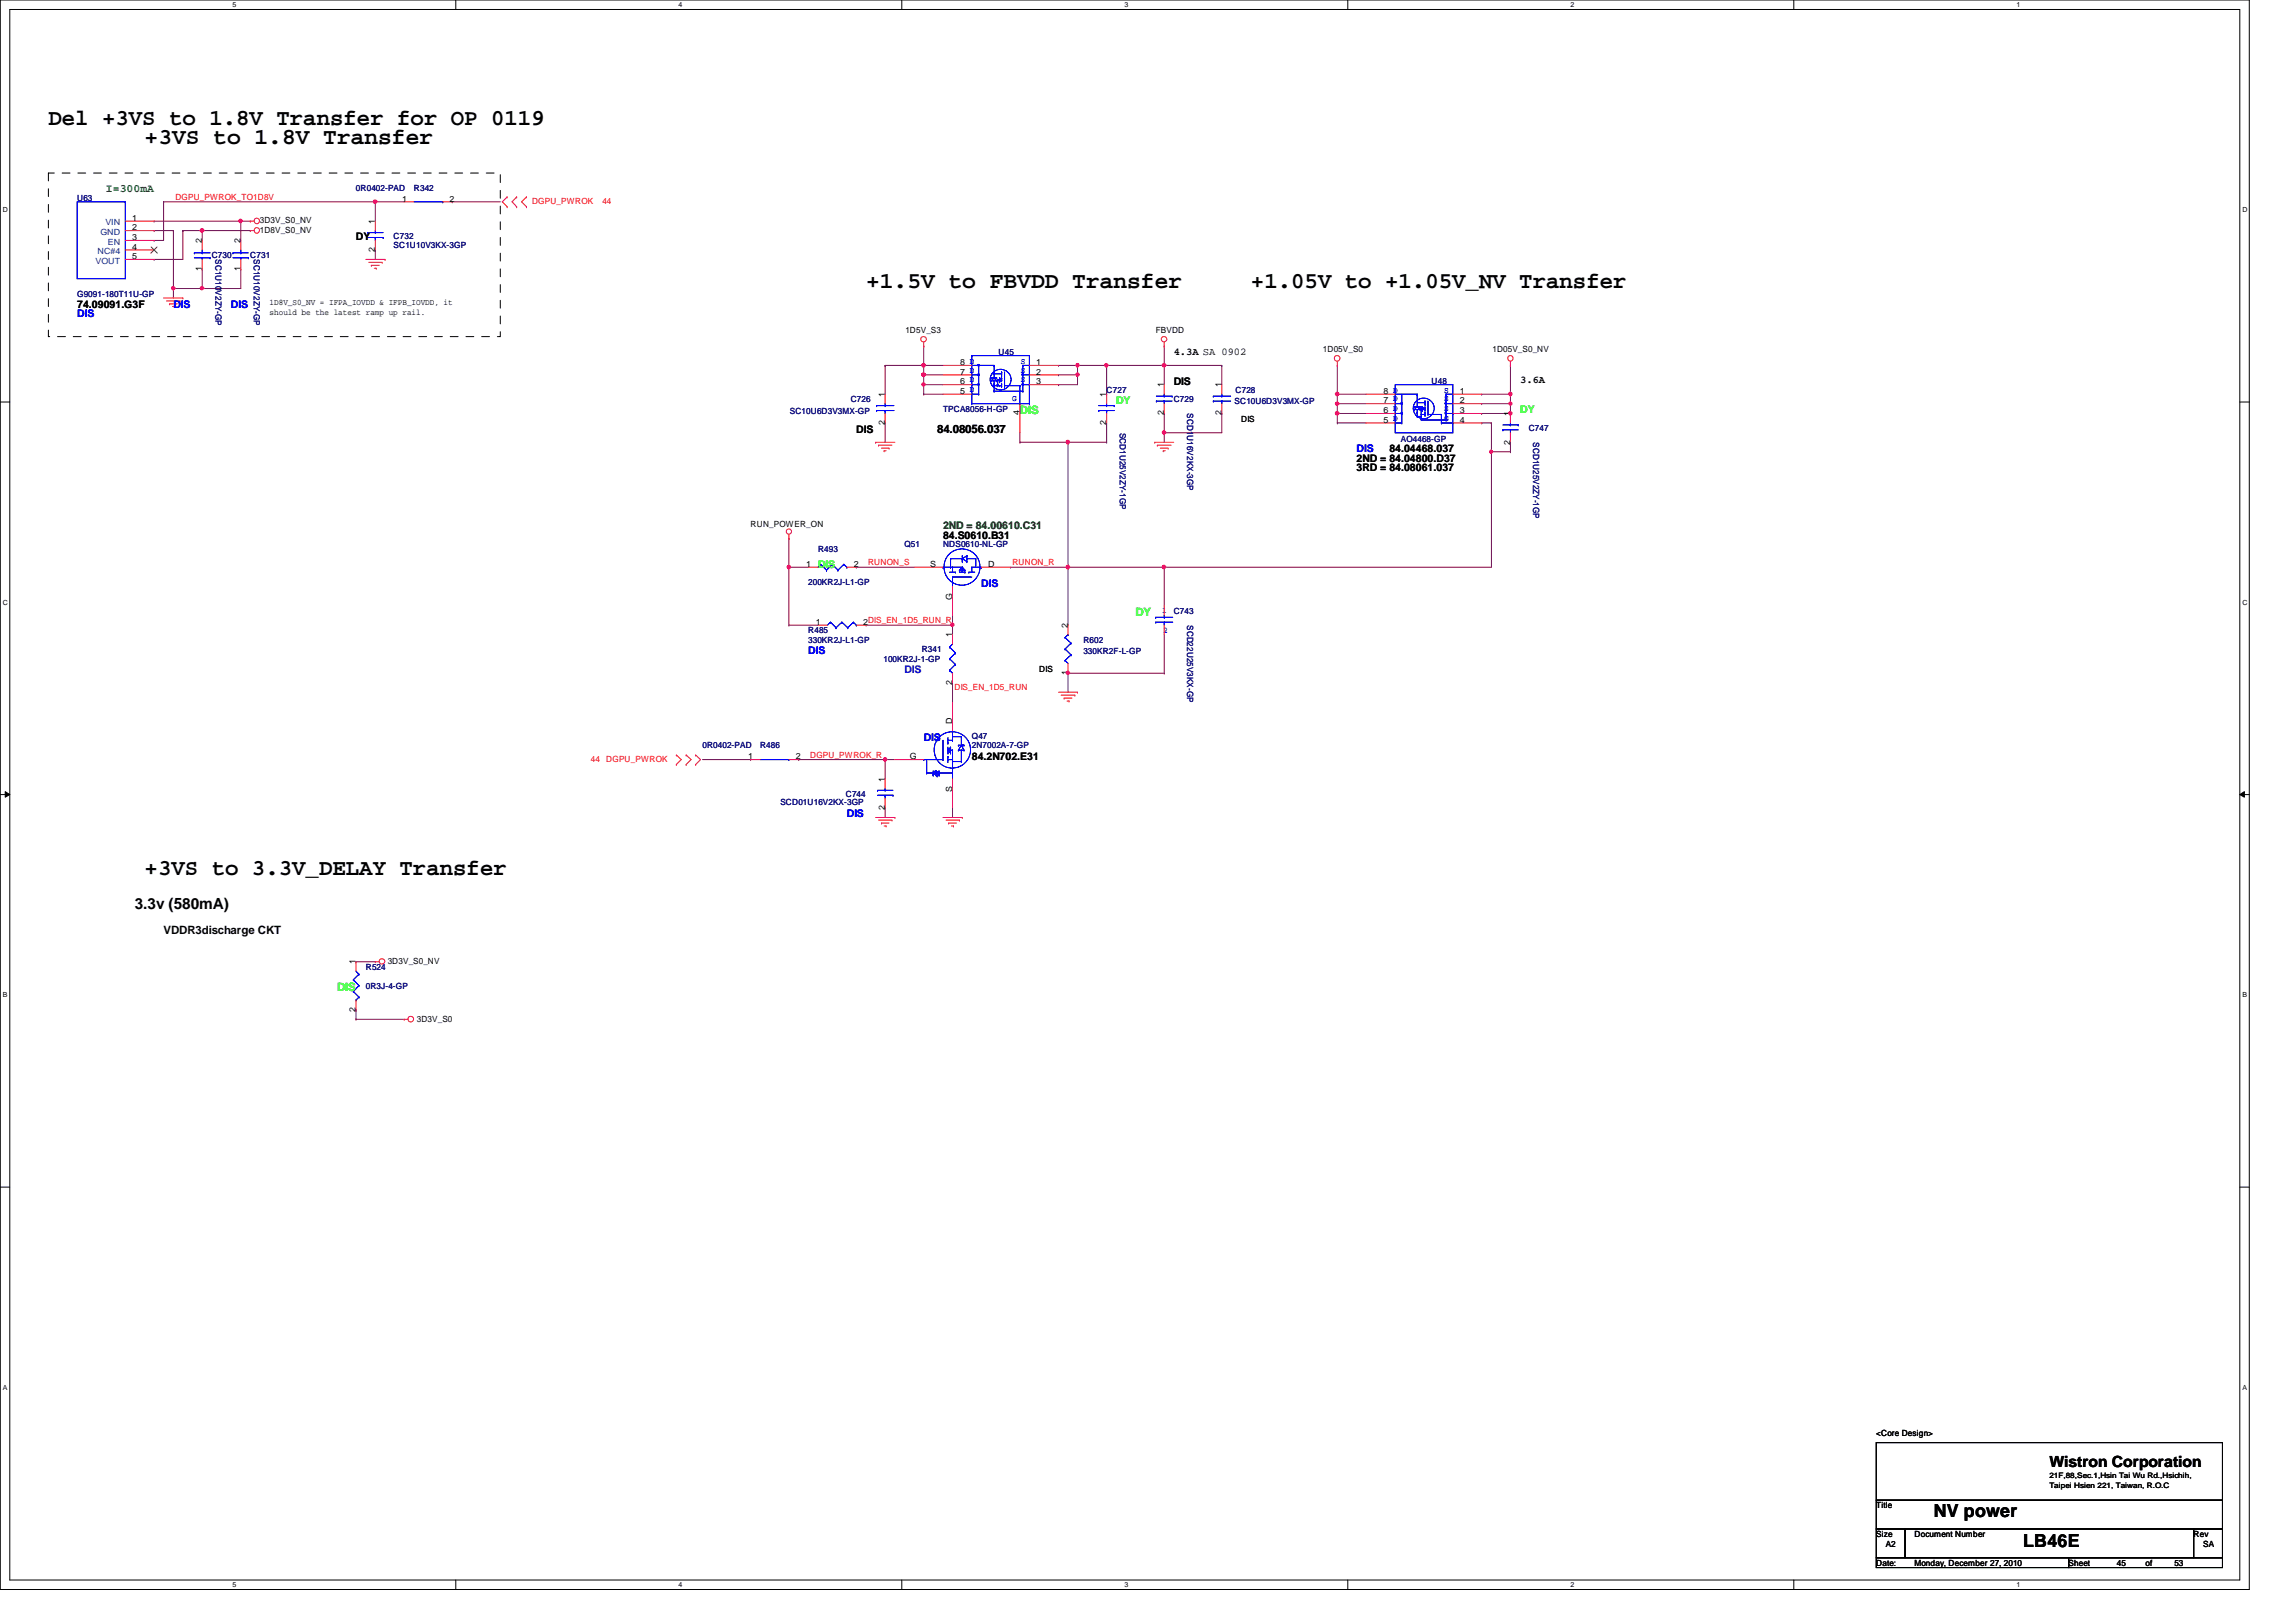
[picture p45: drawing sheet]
<svg xmlns="http://www.w3.org/2000/svg" width="297mm" height="210mm" viewBox="0 0 297 210" stroke-linecap="round" stroke-linejoin="round" font-family="sans-serif">
<defs><g id="words">
<g font-size="3">
<text x="6.3" y="16.1">Del +3VS to 1.8V Transfer for OP 0119</text>
<text x="18.7" y="18.6">+3VS to 1.8V Transfer</text>
<text x="112.1" y="37.3">+1.5V to FBVDD Transfer</text>
<text x="161.8" y="37.3">+1.05V to +1.05V_NV Transfer</text>
<text x="18.7" y="113.2">+3VS to 3.3V_DELAY Transfer</text>
</g>
<g font-size="2.3">
<text x="250.2" y="196.3">NV power</text>
<text x="261.7" y="200.2">LB46E</text>
</g>
<g font-size="2">
<text x="17.4" y="117.6">3.3v (580mA)</text>
<text x="265.1" y="189.8">Wistron Corporation</text>
</g>
<text font-size="1.5" fill="#008000" x="13.7" y="24.8">I=300mA</text>
<g font-size="1.5" fill="#0f0">
<text x="131.9" y="53.6">DIS</text>
<text x="146.9" y="79.8">DY</text>
<text x="43.6" y="128.3">DIS</text>
</g>
<g font-size="1.5">
<text x="121.2" y="56.1">84.08056.037</text>
<text x="21.2" y="120.8">VDDR3discharge CKT</text>
</g>
<g font-size="1.4">
<text x="46.1" y="31.1">DY</text>
<text x="10" y="39.8">74.09091.G3F</text>
<text x="151.8" y="45.9">4.3A SA 0902</text>
<text x="151.8" y="49.8">DIS</text>
<text x="196.7" y="49.6">3.6A</text>
<text x="110.8" y="56">DIS</text>
<text x="175.5" y="59.7">2ND = 84.04800.D37</text>
<text x="179.7" y="58.5">84.04468.037</text>
<text x="175.5" y="61">3RD = 84.08061.037</text>
<text x="122" y="69.7">84.S0610.B31</text>
<text x="125.7" y="98.3">84.2N702.E31</text>
</g>
<g font-size="1.4" fill="#00f">
<text x="10" y="41.1">DIS</text>
<text x="22.4" y="39.8">DIS</text>
<text x="29.9" y="39.8">DIS</text>
<text x="175.5" y="58.5">DIS</text>
<text x="127" y="75.9">DIS</text>
<text x="104.6" y="84.6">DIS</text>
<text x="119.5" y="95.8">DIS</text>
<text x="109.6" y="105.8">DIS</text>
</g>
<g font-size="1.4" fill="#0f0">
<text x="144.4" y="52.3">DY</text>
<text x="196.7" y="53.5">DY</text>
<text x="105.8" y="73.4">DIS</text>
</g>
<text font-size="1.4" fill="#008000" x="122" y="68.5">2ND = 84.00610.C31</text>
<text font-size="1.4" fill="#8000ff" x="117" y="87.1">DIS</text>
<g font-size="1.1" fill="#000080">
<text x="10" y="26">U63</text>
<text x="46.1" y="24.7">0R0402-PAD</text>
<text x="53.5" y="24.7">R342</text>
<text x="27.4" y="33.4">C730</text>
<text x="27.9" y="33.6" transform="rotate(90 27.9 33.6)">SC1U10V2ZY-GP</text>
<text x="32.4" y="33.4">C731</text>
<text x="32.8" y="33.6" transform="rotate(90 32.8 33.6)">SC1U10V2ZY-GP</text>
<text x="50.9" y="30.9">C732</text>
<text x="50.9" y="32">SC1U10V3KX-3GP</text>
<text x="10" y="38.4">G9091-180T11U-GP</text>
<text x="129.2" y="46">U45</text>
<text x="102.2" y="53.6">SC10U6D3V3MX-GP</text>
<text x="110.1" y="52.1">C726</text>
<text x="122" y="53.3">TPCA8056-H-GP</text>
<text x="143.2" y="50.8">C727</text>
<text x="151.8" y="52.1">C729</text>
<text x="153.6" y="53.5" transform="rotate(90 153.6 53.5)">SCD1U16V2KX-3GP</text>
<text x="159.7" y="52.3">SC10U6D3V3MX-GP</text>
<text x="159.8" y="50.8">C728</text>
<text x="185.2" y="49.7">U48</text>
<text x="144.9" y="56" transform="rotate(90 144.9 56)">SCD1U25V2ZY-1GP</text>
<text x="181.2" y="57.2">AO4468-GP</text>
<text x="197.8" y="55.8">C747</text>
<text x="198.4" y="57.2" transform="rotate(90 198.4 57.2)">SCD1U25V2ZY-1GP</text>
<text x="105.8" y="71.4">R493</text>
<text x="117" y="70.7">Q51</text>
<text x="122" y="70.7">NDS0610-NL-GP</text>
<text x="104.6" y="75.7">200KR2J-L1-GP</text>
<text x="104.6" y="82">R485</text>
<text x="104.6" y="83.2">330KR2J-L1-GP</text>
<text x="140.2" y="83.2">R602</text>
<text x="151.8" y="79.5">C743</text>
<text x="153.6" y="80.9" transform="rotate(90 153.6 80.9)">SCD22U25V3KX-GP</text>
<text x="114.3" y="85.7">100KR2J-1-GP</text>
<text x="119.2" y="84.4">R341</text>
<text x="140.2" y="84.7">330KR2F-L-GP</text>
<text x="125.7" y="95.6">Q47</text>
<text x="90.9" y="96.9">0R0402-PAD</text>
<text x="98.3" y="96.9">R486</text>
<text x="125.7" y="96.9">2N7002A-7-GP</text>
<text x="101" y="104.2">SCD01U16V2KX-3GP</text>
<text x="109.4" y="103.1">C744</text>
<text x="47.3" y="125.5">R524</text>
<text x="47.3" y="128">0R3J-4-GP</text>
</g>
<g font-size="1.1" fill="#004080">
<text x="13.6" y="29.2">VIN</text>
<text x="12.4" y="34.1">VOUT</text>
<text x="12.6" y="32.9">NC#4</text>
<text x="13" y="30.4">GND</text>
<text x="14" y="31.7">EN</text>
</g>
<g font-size="1.1">
<text x="17.1" y="28.6">1</text>
<text x="17.1" y="29.8">2</text>
<text x="33.6" y="28.9">3D3V_S0_NV</text>
<text x="48.5" y="29" transform="rotate(-90 48.5 29)">1</text>
<text x="52" y="26.1">1</text>
<text x="58.2" y="26.1">2</text>
<text x="17.1" y="31.1">3</text>
<text x="17.1" y="32.3">4</text>
<text x="17.1" y="33.5">5</text>
<text x="26.1" y="35.1" transform="rotate(-90 26.1 35.1)">1</text>
<text x="26.1" y="31.5" transform="rotate(-90 26.1 31.5)">2</text>
<text x="31.1" y="35.1" transform="rotate(-90 31.1 35.1)">1</text>
<text x="31.1" y="31.5" transform="rotate(-90 31.1 31.5)">2</text>
<text x="33.6" y="30.2">1D8V_S0_NV</text>
<text x="48.5" y="32.6" transform="rotate(-90 48.5 32.6)">2</text>
<text x="34.9" y="39.5">1D8V_S0_NV = IFPA_IOVDD &amp; IFPB_IOVDD, it</text>
<text x="34.9" y="40.7">should be the latest ramp up rail.</text>
<text x="117.1" y="43.1">1D5V_S3</text>
<text x="124.2" y="47.2">8 D</text>
<text x="134.1" y="47.2">1</text>
<text x="149.5" y="43.1">FBVDD</text>
<text x="171.2" y="45.6">1D05V_S0</text>
<text x="193.1" y="45.6">1D05V_S0_NV</text>
<text x="114.5" y="51.4" transform="rotate(-90 114.5 51.4)">1</text>
<text x="124.2" y="51">5 D</text>
<text x="124.2" y="49.7">6</text>
<text x="124.2" y="48.5">7 D</text>
<text x="131.9" y="53.8" transform="rotate(-90 131.9 53.8)">4</text>
<text x="134.1" y="48.5">2</text>
<text x="134.1" y="49.7">3</text>
<text x="143.1" y="51.4" transform="rotate(-90 143.1 51.4)">1</text>
<text x="150.6" y="53.8" transform="rotate(-90 150.6 53.8)">2</text>
<text x="150.6" y="50.1" transform="rotate(-90 150.6 50.1)">1</text>
<text x="158" y="53.8" transform="rotate(-90 158 53.8)">2</text>
<text x="158" y="50.1" transform="rotate(-90 158 50.1)">1</text>
<text x="179" y="53.5">6</text>
<text x="179" y="52.2">7 D</text>
<text x="179" y="51">8 D</text>
<text x="188.8" y="51">1</text>
<text x="188.8" y="52.2">2</text>
<text x="188.8" y="53.5">3</text>
<text x="195.4" y="53.8" transform="rotate(-90 195.4 53.8)">1</text>
<text x="114.5" y="55" transform="rotate(-90 114.5 55)">2</text>
<text x="143.1" y="55" transform="rotate(-90 143.1 55)">2</text>
<text x="160.6" y="54.6">DIS</text>
<text x="179" y="54.7">5 D</text>
<text x="188.8" y="54.7">4</text>
<text x="195.4" y="57.5" transform="rotate(-90 195.4 57.5)">2</text>
<text x="97.1" y="68.2">RUN_POWER_ON</text>
<text x="104.3" y="73.4">1</text>
<text x="110.4" y="73.4">2</text>
<text x="120.4" y="73.4">S</text>
<text x="123.2" y="77.7" transform="rotate(-90 123.2 77.7)">G</text>
<text x="127.8" y="73.4">D</text>
<text x="105.5" y="80.9">1</text>
<text x="111.7" y="80.9">2DIS_EN_1D5_RUN_R</text>
<text x="123.2" y="82.5" transform="rotate(-90 123.2 82.5)">1</text>
<text x="138.1" y="81.2" transform="rotate(-90 138.1 81.2)">2</text>
<text x="123.2" y="88.6" transform="rotate(-90 123.2 88.6)">2</text>
<text x="134.4" y="86.9">DIS</text>
<text x="138.1" y="87.4" transform="rotate(-90 138.1 87.4)">1</text>
<text x="123.2" y="93.7" transform="rotate(-90 123.2 93.7)">D</text>
<text x="96.8" y="98.3">1</text>
<text x="103" y="98.3">2</text>
<text x="114.5" y="101.1" transform="rotate(-90 114.5 101.1)">1</text>
<text x="117.7" y="98.3">G</text>
<text x="114.5" y="104.8" transform="rotate(-90 114.5 104.8)">2</text>
<text x="123.2" y="102.4" transform="rotate(-90 123.2 102.4)">S</text>
<text x="46" y="124.8" transform="rotate(-90 46 124.8)">1</text>
<text x="50.2" y="124.8">3D3V_S0_NV</text>
<text x="46" y="130.9" transform="rotate(-90 46 130.9)">2</text>
<text x="53.9" y="132.2">3D3V_S0</text>
<text x="242.7" y="185.9">&lt;Core Design&gt;</text>
<text x="242.7" y="195.2">Title</text>
<text x="242.7" y="198.9">Size</text>
<text x="242.7" y="202.6">Date:</text>
<text x="244" y="200.2">A2</text>
<text x="247.7" y="202.6">Monday, December 27, 2010</text>
<text x="247.7" y="198.9">Document Number</text>
<text x="267.6" y="202.6">Sheet</text>
<text x="273.9" y="202.6">45</text>
<text x="277.6" y="202.6">of</text>
<text x="281.3" y="202.6">53</text>
<text x="283.8" y="198.9">Rev</text>
<text x="285" y="200.2">SA</text>
</g>
<g font-size="1.1" fill="#f00">
<text x="22.7" y="25.9">DGPU_PWROK_TO1D8V</text>
<text x="68.8" y="26.4">DGPU_PWROK</text>
<text x="77.9" y="26.4">44</text>
<text x="112.3" y="73.2">RUNON_S</text>
<text x="131" y="73.2">RUNON_R</text>
<text x="123.5" y="89.3">DIS_EN_1D5_RUN</text>
<text x="76.5" y="98.6">44</text>
<text x="78.4" y="98.6">DGPU_PWROK</text>
<text x="104.8" y="98">DGPU_PWROK_R</text>
</g>
<g font-size="1.1" fill="#00f">
<text x="125.5" y="47.1">D</text>
<text x="132.1" y="47.1">S</text>
<text x="125.5" y="49.4">D</text>
<text x="125.5" y="50.7">D</text>
<text x="125.5" y="48.2">D</text>
<text x="130.9" y="51.9">G</text>
<text x="132.1" y="48.2">S</text>
<text x="132.1" y="49.4">S</text>
<text x="180.3" y="53.2">D</text>
<text x="180.3" y="51.9">D</text>
<text x="180.3" y="50.8">D</text>
<text x="186.9" y="50.8">S</text>
<text x="186.9" y="51.9">S</text>
<text x="186.9" y="53.2">S</text>
<text x="180.3" y="54.4">D</text>
<text x="186.9" y="54.4">G</text>
<text x="150.4" y="79.3">1</text>
<text x="150.5" y="82">2</text>
</g>
<g font-size="1">
<text x="265.1" y="191.3">21F,88,Sec.1,Hsin Tai Wu Rd.,Hsichih,</text>
<text x="265.1" y="192.5">Taipei Hsien 221, Taiwan, R.O.C</text>
</g>
<g font-size=".9">
<text x="30.1" y=".9">5</text>
<text x="87.8" y=".9">4</text>
<text x="145.5" y=".9">3</text>
<text x="203.2" y=".9">2</text>
<text x="260.9" y=".9">1</text>
<text x=".4" y="27.4">D</text>
<text x="290.1" y="27.4">D</text>
<text x=".4" y="78.2">C</text>
<text x="290.1" y="78.2">C</text>
<text x=".4" y="129">B</text>
<text x="290.1" y="129">B</text>
<text x=".4" y="179.8">A</text>
<text x="290.1" y="179.8">A</text>
<text x="30.1" y="205.4">5</text>
<text x="87.8" y="205.4">4</text>
<text x="145.5" y="205.4">3</text>
<text x="203.2" y="205.4">2</text>
<text x="260.9" y="205.4">1</text>
</g>
</g></defs>
<path d="M0 0h291v205.7h-291zM1.3 1.2h288.5v203.3h-288.5z" fill="none" stroke="#000" stroke-width=".13"/>
<g fill="#fff">
<path d="M30.1 .1h.5v1h-.5z"/>
<path d="M30.1 204.6h.5v1h-.5z"/>
</g>
<path d="M59 0v1.2M59 204.5v1.2" fill="none" stroke="#000" stroke-width=".13"/>
<g fill="#fff">
<path d="M87.8 .1h.5v1h-.5z"/>
<path d="M87.8 204.6h.5v1h-.5z"/>
</g>
<path d="M116.7 0v1.2M116.7 204.5v1.2" fill="none" stroke="#000" stroke-width=".13"/>
<g fill="#fff">
<path d="M145.5 .1h.5v1h-.5z"/>
<path d="M145.5 204.6h.5v1h-.5z"/>
</g>
<path d="M174.4 0v1.2M174.4 204.5v1.2" fill="none" stroke="#000" stroke-width=".13"/>
<g fill="#fff">
<path d="M203.2 .1h.5v1h-.5z"/>
<path d="M203.2 204.6h.5v1h-.5z"/>
</g>
<path d="M232.1 0v1.2M232.1 204.5v1.2" fill="none" stroke="#000" stroke-width=".13"/>
<g fill="#fff">
<path d="M260.9 .1h.5v1h-.5z"/>
<path d="M260.9 204.6h.5v1h-.5z"/>
<path d="M.4 26.6h.6v1h-.6z"/>
<path d="M290.1 26.6h.6v1h-.6z"/>
<path d="M.4 77.4h.6v1h-.6z"/>
<path d="M290.1 77.4h.6v1h-.6z"/>
</g>
<path d="M0 52h1.3M289.8 52h1.2" fill="none" stroke="#000" stroke-width=".13"/>
<g fill="#fff">
<path d="M.4 128.2h.6v1h-.6z"/>
<path d="M290.1 128.2h.6v1h-.6z"/>
</g>
<path d="M0 102.8h1.3M.7 102.4l.6 .4-.6 .4zM289.8 102.8l.6-.4v.8zM289.8 102.8h1.2" fill="none" stroke="#000" stroke-width=".13"/>
<path d="M.7 102.4l.6 .4-.6 .4zM289.8 102.8l.6-.4v.8z" fill="#000"/>
<g fill="#fff">
<path d="M.4 179h.5v1h-.5z"/>
<path d="M290.1 179h.6v1h-.6z"/>
</g>
<path d="M0 153.6h1.3M289.8 153.6h1.2" fill="none" stroke="#000" stroke-width=".13"/>
<path d="M138.2 57.2h.1M138.2 57.2v16.2M150.6 47.3h.1M150.6 47.3h7.5M158.1 47.3h.1M158.1 47.3v2.5" fill="none" stroke="#800040" stroke-width=".13"/>
<path d="M138 57h.3l.1 .2-.1 .2h-.2h-.1z" fill-rule="evenodd" fill="#f0f"/>
<path d="M138 57h.3l.1 .2-.1 .2h-.2h-.1z" fill="none" stroke="#f0f" stroke-width=".13"/>
<path d="M139.4 47.3h.1M139.4 47.3v1.2M143.2 47.3h.1M143.2 47.3h7.4" fill="none" stroke="#800040" stroke-width=".13"/>
<path d="M143 47.1h.3v.1v.2l-.2 .1-.1-.1z" fill-rule="evenodd" fill="#f0f"/>
<path d="M143 47.1h.3v.1v.2l-.2 .1-.1-.1z" fill="none" stroke="#f0f" stroke-width=".13"/>
<path d="M136.9 47.3h.1M136.9 49.8h.1M136.9 48.5h.1M136.9 47.3h2.5M136.9 48.5h2.5M139.4 48.5h.1M139.4 48.5v1.3h-2.5M150.6 44.8h.1M150.6 44.8v2.5" fill="none" stroke="#800040" stroke-width=".13"/>
<path d="M139.2 48.3h.3l.1 .2-.1 .1-.1 .1-.2-.1z" fill-rule="evenodd" fill="#f0f"/>
<path d="M139.2 48.3h.3l.1 .2-.1 .1-.1 .1-.2-.1z" fill="none" stroke="#f0f" stroke-width=".13"/>
<path d="M150.6 47.3h.1M150.6 47.3v2.5" fill="none" stroke="#800040" stroke-width=".13"/>
<path d="M150.4 47.1h.4v.1v.2l-.2 .1-.2-.1z" fill-rule="evenodd" fill="#f0f"/>
<path d="M150.4 47.1h.4v.1v.2l-.2 .1-.2-.1z" fill="none" stroke="#f0f" stroke-width=".13"/>
<path d="M150.6 56h.1M150.6 56v1.2" fill="none" stroke="#800040" stroke-width=".13"/>
<path d="M150.4 55.8h.4v.2v.1l-.2 .1-.2-.1z" fill-rule="evenodd" fill="#f0f"/>
<path d="M150.4 55.8h.4v.2v.1l-.2 .1-.2-.1z" fill="none" stroke="#f0f" stroke-width=".13"/>
<path d="M114.5 47.3h.1M119.5 44.8h.1M119.5 48.5h.1M119.5 44.8v2.5h-5M119.5 48.5v1.3" fill="none" stroke="#800040" stroke-width=".13"/>
<path d="M119.3 48.3h.3l.1 .2-.1 .1-.1 .1-.2-.1z" fill-rule="evenodd" fill="#f0f"/>
<path d="M119.3 48.3h.3l.1 .2-.1 .1-.1 .1-.2-.1z" fill="none" stroke="#f0f" stroke-width=".13"/>
<path d="M119.5 47.3h.1M119.5 47.3h2.5" fill="none" stroke="#800040" stroke-width=".13"/>
<path d="M119.3 47.1h.3l.1 .1-.1 .2-.1 .1-.2-.1z" fill-rule="evenodd" fill="#f0f"/>
<path d="M119.3 47.1h.3l.1 .1-.1 .2-.1 .1-.2-.1z" fill="none" stroke="#f0f" stroke-width=".13"/>
<path d="M119.5 47.3h.1M119.5 47.3v1.2" fill="none" stroke="#800040" stroke-width=".13"/>
<path d="M119.3 48.3h.3l.1 .2-.1 .1-.1 .1-.2-.1z" fill-rule="evenodd" fill="#f0f"/>
<path d="M119.3 48.3h.3l.1 .2-.1 .1-.1 .1-.2-.1z" fill="none" stroke="#f0f" stroke-width=".13"/>
<path d="M119.5 51h.1M119.5 48.5h.1M119.5 49.8h.1M119.5 51h2.5M119.5 48.5h2.5M119.5 49.8v1.2M119.5 49.8h2.5" fill="none" stroke="#800040" stroke-width=".13"/>
<path d="M119.3 49.6h.3l.1 .1-.1 .2-.1 .1-.2-.1z" fill-rule="evenodd" fill="#f0f"/>
<path d="M119.3 49.6h.3l.1 .1-.1 .2-.1 .1-.2-.1z" fill="none" stroke="#f0f" stroke-width=".13"/>
<path d="M114.5 47.3h.1M114.5 54.7h.1M114.5 47.3v3.7M114.5 54.7v2.5M139.4 47.3h.1M139.4 47.3h3.8v3.7M143.2 51h.1M150.6 56h.1M150.6 53.5h.1M150.6 53.5v2.5M158.1 53.5h.1M158.1 53.5v2.5h-7.5" fill="none" stroke="#800040" stroke-width=".13"/>
<path d="M139.2 47.1h.3l.1 .1-.1 .2-.1 .1-.2-.1z" fill-rule="evenodd" fill="#f0f"/>
<path d="M139.2 47.1h.3l.1 .1-.1 .2-.1 .1-.2-.1z" fill="none" stroke="#f0f" stroke-width=".13"/>
<path d="M21.2 26.1h.1M21.2 26.1h31.1M23.7 29.8h.1M23.7 29.8h2.5M48.6 26.1h.1M48.6 26.1v2.5M138.2 57.2h.1M138.2 57.2h5M143.2 57.2h.1M143.2 54.7v2.5M150.6 87.1h.1M150.6 82.1v5" fill="none" stroke="#800040" stroke-width=".13"/>
<path d="M48.4 25.9h.3l.1 .2-.1 .2h-.2h-.1z" fill-rule="evenodd" fill="#f0f"/>
<path d="M48.4 25.9h.3l.1 .2-.1 .2h-.2h-.1z" fill="none" stroke="#f0f" stroke-width=".13"/>
<path d="M26.2 29.8h.1M26.2 29.8h6.2" fill="none" stroke="#800040" stroke-width=".13"/>
<path d="M26 29.6h.3l.1 .2-.1 .2-.2 .1-.1-.1z" fill-rule="evenodd" fill="#f0f"/>
<path d="M26 29.6h.3l.1 .2-.1 .2-.2 .1-.1-.1z" fill="none" stroke="#f0f" stroke-width=".13"/>
<path d="M23.7 29.8h.1M23.7 29.8v3.8M26.2 37.3h.1M31.2 34.8h.1M31.2 34.8v2.5h-5" fill="none" stroke="#800040" stroke-width=".13"/>
<path d="M26 37.1h.3l.1 .2-.1 .1-.2 .1-.1-.1z" fill-rule="evenodd" fill="#f0f"/>
<path d="M26 37.1h.3l.1 .2-.1 .1-.2 .1-.1-.1z" fill="none" stroke="#f0f" stroke-width=".13"/>
<path d="M19.9 29.8h.1M19.9 29.8h2.5M22.4 37.3h.1M22.4 37.3v1.3M26.2 34.8h.1M26.2 34.8v2.5h-3.8M31.2 28.6h.1M31.2 28.6h1.2" fill="none" stroke="#800040" stroke-width=".13"/>
<path d="M22.2 37.1h.4v.2v.1l-.2 .1-.2-.1z" fill-rule="evenodd" fill="#f0f"/>
<path d="M22.2 37.1h.4v.2v.1l-.2 .1-.2-.1z" fill="none" stroke="#f0f" stroke-width=".13"/>
<path d="M22.4 29.8h.1M22.4 29.8v7.5M26.2 29.8h.1M26.2 29.8v1.3M31.2 28.6h.1M31.2 28.6v2.5" fill="none" stroke="#800040" stroke-width=".13"/>
<path d="M31 28.4h.2l.1 .2-.1 .1-.1 .1-.1-.1z" fill-rule="evenodd" fill="#f0f"/>
<path d="M31 28.4h.2l.1 .2-.1 .1-.1 .1-.1-.1z" fill="none" stroke="#f0f" stroke-width=".13"/>
<g fill="none" stroke="#800040" stroke-width=".13">
<path d="M19.9 31.1h.1M19.9 28.6h.1M19.9 33.6h.1M19.9 28.6h11.3M19.9 33.6h3.8M21.2 26.1h.1M21.2 26.1v5h-1.3M48.6 32.3h.1M48.6 32.3v1.3M58.5 26.1h.1M58.5 26.1h6.2M138.2 87.1h.1"/>
<path d="M138.2 87.1h12.4"/>
</g>
<path d="M138 86.9h.3l.1 .2-.1 .1-.2 .1-.1-.1z" fill-rule="evenodd" fill="#f0f"/>
<path d="M138 86.9h.3l.1 .2-.1 .1-.2 .1-.1-.1z" fill="none" stroke="#f0f" stroke-width=".13"/>
<path d="M102.1 73.4h.1M102.1 73.4v7.5M123.2 79.6h.1M123.2 79.6v2.5M102.1 80.9h.1M102.1 80.9h3.7M123.2 80.9h.1" fill="none" stroke="#800040" stroke-width=".13"/>
<path d="M101.9 73.2h.3l.1 .2-.1 .1-.1 .1-.2-.1z" fill-rule="evenodd" fill="#f0f"/>
<path d="M101.9 73.2h.3l.1 .2-.1 .1-.1 .1-.2-.1z" fill="none" stroke="#f0f" stroke-width=".13"/>
<path d="M112.1 80.9h.1M112.1 80.9h11.1" fill="none" stroke="#800040" stroke-width=".13"/>
<path d="M123 80.7h.4v.2v.1l-.2 .1-.2-.1z" fill-rule="evenodd" fill="#f0f"/>
<path d="M123 80.7h.4v.2v.1l-.2 .1-.2-.1z" fill="none" stroke="#f0f" stroke-width=".13"/>
<path d="M102.1 73.4h.1M102.1 69.7h.1M102.1 73.4h2.5M102.1 69.7v3.7" fill="none" stroke="#800040" stroke-width=".13"/>
<path d="M101.9 73.2h.3l.1 .2-.1 .1-.1 .1-.2-.1z" fill-rule="evenodd" fill="#f0f"/>
<path d="M101.9 73.2h.3l.1 .2-.1 .1-.1 .1-.2-.1z" fill="none" stroke="#f0f" stroke-width=".13"/>
<path d="M110.8 73.4h.1M110.8 73.4h7.5M90.9 98.3h6.2M97.1 98.3h.1M114.5 98.3h.1M114.5 98.3h1.3" fill="none" stroke="#800040" stroke-width=".13"/>
<path d="M114.4 98.1h.2l.1 .2-.1 .1-.1 .1-.1-.1z" fill-rule="evenodd" fill="#f0f"/>
<path d="M114.4 98.1h.2l.1 .2-.1 .1-.1 .1-.1-.1z" fill="none" stroke="#f0f" stroke-width=".13"/>
<g fill="none" stroke="#800040" stroke-width=".13">
<path d="M173 52.2h.1M173 52.2v1.3M130.7 73.4h.1M130.7 73.4h7.5M138.2 73.4h.1M138.2 73.4v7.5M103.3 98.3h.1M103.3 98.3h11.2M114.5 98.3h.1M114.5 98.3v2.5M138.2 87.1h.1M138.2 87.1v2.5"/>
<path d="M114.5 104.5h.1M114.5 104.5v1.3M123.2 104.5h.1M123.2 104.5v1.3M46.1 131.9h.1M46.1 124.5h.1M46.1 131.9h6.2M46.1 124.5h2.5"/>
</g>
<path d="M172.8 52.1h.3l.1 .1-.1 .2-.1 .1-.2-.1z" fill-rule="evenodd" fill="#f0f"/>
<path d="M172.8 52.1h.3l.1 .1-.1 .2-.1 .1-.2-.1z" fill="none" stroke="#f0f" stroke-width=".13"/>
<path d="M191.7 54.7h.1M191.7 54.7h1.3M193 58.5h.1M193 58.5v14.9" fill="none" stroke="#800040" stroke-width=".13"/>
<path d="M192.8 58.3h.2l.1 .2-.1 .1-.1 .1-.1-.1z" fill-rule="evenodd" fill="#f0f"/>
<path d="M192.8 58.3h.2l.1 .2-.1 .1-.1 .1-.1-.1z" fill="none" stroke="#f0f" stroke-width=".13"/>
<path d="M173 53.5h.1M173 53.5h3.7" fill="none" stroke="#800040" stroke-width=".13"/>
<path d="M172.8 53.3h.3l.1 .2-.1 .1-.1 .1-.2-.1z" fill-rule="evenodd" fill="#f0f"/>
<path d="M172.8 53.3h.3l.1 .2-.1 .1-.1 .1-.2-.1z" fill="none" stroke="#f0f" stroke-width=".13"/>
<path d="M173 47.3h.1M173 54.7h.1M173 51h.1M173 47.3v4.9M173 54.7h3.7M173 51h3.7M193 58.5h.1M193 54.7h.1M193 58.5h2.4M193 54.7v3.8M195.4 58.5h.1M195.4 57.2v1.3" fill="none" stroke="#800040" stroke-width=".13"/>
<path d="M172.8 50.8h.3l.1 .2-.1 .1-.1 .1-.2-.1z" fill-rule="evenodd" fill="#f0f"/>
<path d="M172.8 50.8h.3l.1 .2-.1 .1-.1 .1-.2-.1z" fill="none" stroke="#f0f" stroke-width=".13"/>
<path d="M195.4 51h.1M195.4 51v1.2" fill="none" stroke="#800040" stroke-width=".13"/>
<path d="M195.3 50.8h.2l.1 .2-.1 .1-.1 .1-.1-.1z" fill-rule="evenodd" fill="#f0f"/>
<path d="M195.3 50.8h.2l.1 .2-.1 .1-.1 .1-.1-.1z" fill="none" stroke="#f0f" stroke-width=".13"/>
<path d="M150.6 73.4h.1M150.6 73.4h42.4" fill="none" stroke="#800040" stroke-width=".13"/>
<path d="M150.4 73.2h.4v.2v.1l-.2 .1-.2-.1z" fill-rule="evenodd" fill="#f0f"/>
<path d="M150.4 73.2h.4v.2v.1l-.2 .1-.2-.1z" fill="none" stroke="#f0f" stroke-width=".13"/>
<path d="M173 52.2h.1M173 53.5h.1M173 52.2h3.7M173 53.5v1.2M191.7 51h.1M191.7 52.2h.1M191.7 52.2h3.7M195.4 47.3h.1M195.4 47.3v3.7h-3.7" fill="none" stroke="#800040" stroke-width=".13"/>
<path d="M195.3 52.1h.2l.1 .1-.1 .2-.1 .1-.1-.1z" fill-rule="evenodd" fill="#f0f"/>
<path d="M195.3 52.1h.2l.1 .1-.1 .2-.1 .1-.1-.1z" fill="none" stroke="#f0f" stroke-width=".13"/>
<path d="M191.7 53.5h.1M195.4 52.2h.1M195.4 52.2v1.3h-3.7" fill="none" stroke="#800040" stroke-width=".13"/>
<path d="M195.3 53.3h.2l.1 .2-.1 .1-.1 .1-.1-.1z" fill-rule="evenodd" fill="#f0f"/>
<path d="M195.3 53.3h.2l.1 .2-.1 .1-.1 .1-.1-.1z" fill="none" stroke="#f0f" stroke-width=".13"/>
<path d="M138.2 73.4h.1M138.2 73.4h12.4M150.6 73.4h.1M150.6 73.4v5" fill="none" stroke="#800040" stroke-width=".13"/>
<path d="M138 73.2h.3l.1 .2-.1 .1-.2 .1-.1-.1z" fill-rule="evenodd" fill="#f0f"/>
<path d="M138 73.2h.3l.1 .2-.1 .1-.2 .1-.1-.1z" fill="none" stroke="#f0f" stroke-width=".13"/>
<path d="M131.9 57.2h.1M131.9 56v1.2M131.9 57.2h6.3M138.2 57.2h.1M123.2 90.8h.1M123.2 88.3v2.5M46.1 130.7h.1M46.1 130.7v1.2" fill="none" stroke="#800040" stroke-width=".13"/>
<g fill="none" stroke="#f00" stroke-width=".13">
<path d="M16.2 29.8h3.7M16.2 28.6h3.7M16.2 33.6h3.7M16.2 31.1h3.7M16.2 32.3h3.7M21.2 38.6h2.5M21.5 38.9h1.8M21.9 39.3h.1M21.9 39.3h1M22.3 39.7h.3M22.6 39.7h.1M23.3 38.9h.1"/>
<path d="M23.7 38.6h.1M32.4 29.8h.1M32.4 28.6h.1M32.4 29.8h.5M32.4 28.6h.5M47.3 33.6h2.5M47.7 34h1.7M48 34.3h.1M48 34.3h1.1M48.4 34.7h.3M48.6 28.6v1.2M48.6 31.1v1.2"/>
<path d="M48.7 34.7h.1M49.4 34h.1M49.8 33.6h.1M65.6 25.5h.1M65.6 26.8h.1M65.6 25.5l-.6 .6 .6 .7M66.8 26.8h.1M66.8 25.5h.1M66.8 25.5l-.6 .6 .6 .7M68.1 25.5h.1M68.1 26.8h.1M68.1 25.5l-.6 .6 .6 .7"/>
<path d="M113.3 57.2h.1M113.3 57.2h2.5M113.7 57.6h.1M113.7 57.6h1.7M114 58h1M114.4 58.3h.1M114.4 58.3h.2M115 58h.1M119.5 44.8h.1M119.5 44.3v.5M143.2 51v1.2M143.2 53.5v1.2"/>
<path d="M149.4 57.2h.1M149.4 57.2h2.4M149.7 57.6h.1M149.7 57.6h1.8M150.1 58h1M150.5 58.3h.1M150.5 58.3h.2M150.6 44.8h.1M150.6 44.3v.5M151.1 58h.1M173 47.3h.1M173 46.8v.5"/>
<path d="M195.4 47.3h.1M195.4 46.8v.5M102.1 69.7h.1M102.1 69.2v.5M87.5 97.7h.1M87.5 98.9h.1M87.5 97.7l.6 .6-.6 .6M88.8 98.9h.1M88.8 97.7h.1M88.8 97.7l.6 .6-.6 .6M90 97.7h.1M90 98.9h.1"/>
<path d="M90 97.7l.6 .6-.6 .6M123.2 82.1v1.3M123.2 87.1v1.2M136.9 89.6h2.5M137.3 90h1.8M137.7 90.3h.1M137.7 90.3h1M138 90.7h.3M138.3 90.7h.1M139.1 90h.1M139.4 89.6h.1M113.3 105.8h2.5"/>
<path d="M113.7 106.1h1.7M114 106.5h.1M114 106.5h1M114.4 106.9h.2M114.5 100.8v1.2M114.5 103.3v1.2M114.6 106.9h.1M115.4 106.1h.1M115.8 105.8h.1M122 105.8h2.5M122.4 106.1h1.7M122.7 106.5h.1"/>
<path d="M122.7 106.5h1M123.1 106.9h.3M123.4 106.9h.1M124.1 106.1h.1M124.5 105.8h.1M48.6 124.5h.1M48.6 124.5h.5M52.3 131.9h.1M52.3 131.9h.5"/>
<circle cx="33.2" cy="29.8" r=".35"/>
<circle cx="33.2" cy="28.6" r=".35"/>
<circle cx="119.5" cy="43.9" r=".36"/>
<circle cx="150.6" cy="43.9" r=".36"/>
<circle cx="173" cy="46.4" r=".37"/>
<circle cx="195.4" cy="46.4" r=".35"/>
<circle cx="102.1" cy="68.8" r=".34"/>
<circle cx="49.4" cy="124.4" r=".36"/>
<circle cx="53.1" cy="131.9" r=".37"/>
</g>
<path d="M242.7 186.7h44.8v7.4h-44.8zM242.7 194.1h44.8v3.8h-44.8zM242.7 197.9h3.8v3.7h-3.8zM246.5 197.9h37.3v3.7h-37.3zM283.8 197.9h3.7v3.7h-3.7zM242.7 201.6h24.9v1.3h-24.9zM267.6 201.6h19.9v1.3h-19.9z" fill="none" stroke="#000" stroke-width=".13"/>
<path d="M6.3 22.4h58.4v21.2h-58.4z" fill="none" stroke="#000" stroke-width=".13" stroke-dasharray="1 1 1 1 1 1 1 1"/>
<g fill="none" stroke="#00f" stroke-width=".13">
<path d="M10 26.1h6.2v10h-6.2zM47.6 30.1h.1M47.6 30.1h2M47.6 30.7h2M48.6 30.1h.1M48.6 30.7h.1M48.6 29.8v.3M48.6 30.7v.4M49.6 30.7h.1M125.7 51h.1M125.7 47.3h2.9M125.7 51h.9"/>
<path d="M126.6 51h.1M126.6 47.3v3.7M128.2 48.9h.1M128.2 49.3h.1M128.2 48.9h.7M128.2 49.3h.7M128.6 48.9h.1M128.6 49.7h.1M128.6 49.9h.1M128.6 50.6h.1M128.6 47.3h.1M128.6 48.9l.3 .4"/>
<path d="M128.6 48.9l-.4 .4M128.6 47.3v1.6M128.6 49.3v1.3M128.6 49.9h1M128.6 50.6h3.7M128.6 48.4h1M128.9 48.9h.1M128.9 49.3h.1M129.1 49.1h.1M129.1 49.9h.1M129.1 49.1h.2M129.1 49.1v.8"/>
<path d="M129.2 49.1h.1M129.3 49.9h.1M129.3 48.9h.1M129.3 49.3h.1M129.3 49.4h.1M129.3 48.9l.3 .2M129.3 48.9v.5M129.6 49.9h.1M129.6 49.7h.1M129.6 48.9h.1M129.6 49.1h.1M129.6 48.4h.1"/>
<path d="M129.6 48.1h.1M129.6 48.6h.1M129.6 48.1v.5M129.6 48.9v.5M129.6 49.7v.4M129.6 49.1l-.3 .3M130 50.1h.1M130 49.9h1.9M130 48.1v2M131.9 49.9h.1M131.9 52.2h.1M131.9 49.9v2.3"/>
<path d="M132.3 50.6h.1M132.3 47.3h.1M132.3 48.5h.1M132.3 47.3v3.3M132.3 47.3h.9M132.3 49.8h.9M132.3 48.5h.9M133.2 47.3h.1M133.2 49.8h.1M142.2 53.1h.1M142.2 52.5h1.9M142.2 53.1h1.9"/>
<path d="M143.2 52.5h.1M143.2 53.1h.1M143.2 52.2v.3M143.2 53.1v.4M144.1 52.5h.1M122.8 83.7h.1M122.8 85.3h.1M122.8 86.7h.1M122.8 83.7l.8 .8M122.8 85.3l.8 .7M122.8 86.7l.4 .4M123.2 87.1h.1"/>
<path d="M123.2 83.4l-.4 .3M123.6 84.5h.1M123.6 86h.1M123.6 84.5l-.8 .8M123.6 86l-.8 .7M113.5 102.3h.1M113.5 102.3h2M113.5 102.9h2M114.5 102.3h.1M114.5 102.9h.1M114.5 102v.3M114.5 102.9v.4"/>
<path d="M115.5 102.9h.1"/>
<circle cx="129.5" cy="49.1" r="1.34"/>
</g>
<path d="M19.6 32l.8 .8M20.3 32l-.8 .8" fill="none" stroke="#804000" stroke-width=".13"/>
<path d="M132.2 48.4h.2v.2h-.2z" fill-rule="evenodd" fill="#00f"/>
<path d="M132.2 48.4h.2v.2h-.2z" fill="none" stroke="#00f" stroke-width=".13"/>
<path d="M132.2 49.7h.2v.1h-.2z" fill-rule="evenodd" fill="#00f"/>
<path d="M132.2 49.7h.2v.1h-.2z" fill="none" stroke="#00f" stroke-width=".13"/>
<path d="M126.5 49.7h.2v.1h-.2z" fill-rule="evenodd" fill="#00f"/>
<path d="M126.5 49.7h.2v.1h-.2z" fill="none" stroke="#00f" stroke-width=".13"/>
<path d="M126.5 48.4h.2v.2h-.2z" fill-rule="evenodd" fill="#00f"/>
<path d="M125.7 48.5h.1M125.7 46h.1M125.7 52.2h.1M125.7 48.5h.9M125.7 46h7.5M125.7 46v6.2M125.7 52.2h7.5M126.5 48.4h.2v.2h-.2zM133.2 52.2h.1M133.2 46h.1M133.2 46v6.2" fill="none" stroke="#00f" stroke-width=".13"/>
<path d="M129 49.8l.2 .1-.2 .1z" fill-rule="evenodd" fill="#00f"/>
<path d="M129 49.8l.2 .1-.2 .1z" fill="none" stroke="#00f" stroke-width=".13"/>
<path d="M128.5 49.8l.2 .1-.1 .1z" fill-rule="evenodd" fill="#00f"/>
<path d="M128.5 49.8l.2 .1-.1 .1z" fill="none" stroke="#00f" stroke-width=".13"/>
<path d="M128.5 48.3h.1v.1h-.1z" fill-rule="evenodd" fill="#00f"/>
<path d="M128.5 48.3h.1v.1h-.1z" fill="none" stroke="#00f" stroke-width=".13"/>
<path d="M126.5 47.2h.2v.1h-.2z" fill-rule="evenodd" fill="#00f"/>
<g fill="none" stroke="#00f" stroke-width=".13">
<path d="M125.7 49.8h.1M125.7 51h.1M125.7 49.8h.9M125.7 47.3h2.9M125.7 51h.9M126.5 47.2h.2v.1h-.2zM126.6 51h.1M126.6 47.3v3.7M128.2 48.9h.1M128.2 49.3h.1M128.2 48.9h.7M128.2 49.3h.7"/>
<path d="M128.6 48.9h.1M128.6 49.7h.1M128.6 49.9h.1M128.6 50.6h.1M128.6 47.3h.1M128.6 48.9l.3 .4M128.6 48.9l-.4 .4M128.6 47.3v1.6M128.6 49.3v1.3M128.6 49.9h1M128.6 50.6h3.7M128.6 48.4h1"/>
<path d="M128.9 48.9h.1M128.9 49.3h.1M129.1 49.1h.1M129.1 49.9h.1M129.1 49.1h.2M129.1 49.1v.8M129.2 49.1h.1M129.3 49.9h.1M129.3 48.9h.1M129.3 49.3h.1M129.3 49.4h.1M129.3 48.9l.3 .2"/>
<path d="M129.3 48.9v.5M129.6 49.9h.1M129.6 49.7h.1M129.6 48.9h.1M129.6 49.1h.1M129.6 48.4h.1M129.6 48.1h.1M129.6 48.6h.1M129.6 48.1v.5M129.6 48.9v.5M129.6 49.7v.4M129.6 49.1l-.3 .3"/>
<path d="M130 50.1h.1M130 49.9h1.9M130 48.1v2M131.9 49.9h.1M131.9 52.2h.1M131.9 49.9v2.3M132.3 50.6h.1M132.3 47.3h.1M132.3 48.5h.1M132.3 49.8h.9M132.3 47.3v3.3M132.3 47.3h.9"/>
<path d="M132.3 48.5h.9M133.2 47.3h.1M133.2 49.8h.1"/>
<circle cx="129.5" cy="49.1" r="1.34"/>
</g>
<path d="M132.2 48.4h.2v.2h-.2z" fill-rule="evenodd" fill="#00f"/>
<path d="M132.2 48.4h.2v.2h-.2z" fill="none" stroke="#00f" stroke-width=".13"/>
<path d="M132.2 49.7h.2v.1h-.2z" fill-rule="evenodd" fill="#00f"/>
<path d="M132.2 49.7h.2v.1h-.2z" fill="none" stroke="#00f" stroke-width=".13"/>
<path d="M126.5 49.7h.2v.1h-.2z" fill-rule="evenodd" fill="#00f"/>
<path d="M126.5 49.7h.2v.1h-.2z" fill="none" stroke="#00f" stroke-width=".13"/>
<path d="M126.5 48.4h.2v.2h-.2z" fill-rule="evenodd" fill="#00f"/>
<path d="M125.7 48.5h.1M125.7 46h.1M125.7 52.2h.1M125.7 48.5h.9M125.7 46h7.5M125.7 46v6.2M125.7 52.2h7.5M126.5 48.4h.2v.2h-.2zM133.2 52.2h.1M133.2 46h.1M133.2 46v6.2" fill="none" stroke="#00f" stroke-width=".13"/>
<path d="M129 49.8l.2 .1-.2 .1z" fill-rule="evenodd" fill="#00f"/>
<path d="M129 49.8l.2 .1-.2 .1z" fill="none" stroke="#00f" stroke-width=".13"/>
<path d="M128.5 49.8l.2 .1-.1 .1z" fill-rule="evenodd" fill="#00f"/>
<path d="M128.5 49.8l.2 .1-.1 .1z" fill="none" stroke="#00f" stroke-width=".13"/>
<path d="M128.5 48.3h.1v.1h-.1z" fill-rule="evenodd" fill="#00f"/>
<path d="M128.5 48.3h.1v.1h-.1z" fill="none" stroke="#00f" stroke-width=".13"/>
<path d="M126.5 47.2h.2v.1h-.2z" fill-rule="evenodd" fill="#00f"/>
<g fill="none" stroke="#00f" stroke-width=".13">
<path d="M25.1 32.7h.1M25.1 33.4h2.1M25.1 32.7h2.1M26.2 33.4h.1M26.2 32.7h.1M26.2 32.3v.4M26.2 33.4v.2M27.2 33.4h.1M30.1 32.7h.1M30.1 33.4h2M30.1 32.7h2M31.2 33.4h.1"/>
<path d="M31.2 32.7h.1M31.2 32.3v.4M31.2 33.4v.2M32.1 33.4h.1M53.5 26.1h3.8M57.3 26.1h.1M113.4 53.1h.1M113.4 52.5h.1M113.4 53.1h2.3M113.4 52.5h2.3M114.5 52.5h.1M114.5 53.1h.1"/>
<path d="M114.5 52.2v.3M114.5 53.1v.4M125.7 49.8h.1M125.7 49.8h.9M126.5 47.2h.2v.1h-.2zM149.6 51.9h.1M149.6 51.9h2M149.6 51.3h2M150.6 51.3h.1M150.6 51.9h.1M150.6 51v.3M150.6 51.9v.3"/>
<path d="M151.6 51.3h.1M157 51.9h.1M157 51.3h.1M157 51.9h2.2M157 51.3h2.2M158.1 51.3h.1M158.1 51.9h.1M158.1 51v.3M158.1 51.9v.3M180.5 49.8h7.5v6.2h-7.5zM180.5 54.7h.1M180.5 52.2h.1"/>
<path d="M180.5 51h2.8M180.5 54.7h.9M180.5 53.5h.9M180.5 52.2h.9M181.3 53.4h.1v.1h-.1zM181.3 52.1h.1v.2h-.1zM181.4 54.7h.1M181.4 53.5h.1M181.4 51v3.7M183 52.6h.1M183 53h.1M183 52.6h.7"/>
<path d="M183 53h.7M183.3 53.4h.1M183.3 53.9h.1M183.3 51h.1M183.3 52.6h.1M183.3 51v1.6M183.3 53v.9M183.3 53.9h.6M183.3 52.1h1.1M183.3 52.6l.4 .4M183.3 52.6l-.3 .4M183.7 52.6h.1"/>
<path d="M183.7 53h.1M183.9 53.9h.1M183.9 52.9h.1M183.9 53.6h.5M183.9 52.9h.5M183.9 52.9v1.5h3.2M184 52.6h.1M184 53h.1M184 53.1h.1M184 52.6l.2 .3M184 52.6v.5M184.2 52.9h.1"/>
<path d="M184.2 52.9l-.2 .2M184.4 53.6h.1M184.4 53.4h.1M184.4 52.1h.1M184.4 51.9h.1M184.4 52.4h.1M184.4 53.1h.1M184.4 51.9v.5M184.4 52.6v.5M184.4 53.4v.5M184.7 53.6h.1M184.7 53.6h1.8"/>
<path d="M184.7 51.9v1.7M186.5 53.6h.1M186.5 54.7h.1M186.5 54.7h1.5M186.5 53.6v1.1M187 52.1h.1v.2h-.1zM187 53.4h.1v.1h-.1zM187.1 54.4h.1M187.1 51h.1M187.1 52.2h.1M187.1 51v3.4M187.1 51h.9"/>
<path d="M187.1 53.5h.9M187.1 52.2h.9M188 51h.1M188 54.7h.1M188 53.5h.1M194.4 55.6h.1M194.4 55h2M194.4 55.6h2M195.4 55h.1M195.4 55.6h.1M195.4 54.7v.3M195.4 55.6v.4"/>
<path d="M196.4 55h.1M106.2 73h.1M106.2 73l-.4 .4M106.2 73l.7 .8M106.9 73.8h.1M107.7 73h.1M107.7 73l-.8 .8M107.7 73l.7 .8M108.4 73.8h.1M109.2 73h.1M109.2 73l-.8 .8M109.2 73l.4 .4"/>
<path d="M109.6 73.4h.1M122 73.4h.1M122 73.4h2.5M122.8 74h.8M123 72.3h.1M123 73.4h.1M123 72.3v1.1M123 72.3h1.5M123.2 74.7h.1M123.2 75.9h.1M123.2 73.4h.1M123.2 73.4v.6"/>
<path d="M123.2 74.7v1.2M123.2 74.7h2.5M123.6 74h.1M124.1 73.8h.1M124.1 74h.7M124.1 73.8h.7M124.5 73.4h.1M124.5 72.7h.1M124.5 72.3h.1M124.5 71.9h.1M124.5 71.9v.8M124.5 73.4v.6"/>
<path d="M124.5 73.4l-.4 .4M124.5 73.4l.3 .4M124.5 72.3l.6 .4M124.8 73.8h.1M124.8 74h.1M125.1 72.3h.1M125.1 72.7h.1M125.1 71.9h.1M125.1 72.3h1.1M125.1 71.9v.8M125.1 71.9l-.6 .4M125.3 74h.1"/>
<path d="M125.3 74h.8M125.7 73.4h.1M125.7 73.4v.6M125.7 73.4h1.3M126.2 72.3h.1M126.2 72.3v1.1M127 73.4h.1M149.5 79.9h.1M149.5 79.9h2.2M150.6 79.9h.1M150.6 79.6v.3M98.3 98.3h3.8"/>
<path d="M102.1 98.3h.1M107.4 80.5h.1M107.4 80.5l-.3 .4M107.4 80.5l.8 .7M108.2 81.2h.1M108.9 80.5h.1M108.9 80.5l-.7 .7M108.9 80.5l.8 .7M109.7 81.2h.1M110.4 80.5h.1M110.4 80.5l-.7 .7M110.4 80.5l.4 .4"/>
<path d="M110.8 80.9h.1M119.5 98.3h.1M119.5 98.3h2.5M119.9 98.3v1.7M121 99.7l.1 .1M121.1 99.8h.1M121.1 99.8v.5M122 98.3h.1M122 95.8v2.5M122.6 97.9h.1M122.6 96.2h.1M122.6 97.5h.1"/>
<path d="M122.6 97.1h.1M122.6 98.3h.6M122.6 95.5v.7M122.6 96.7v.8M122.6 97.9v.8M122.6 95.8h.6M122.6 97.1h.6M122.6 97.1l.4 .4M123 96.7h.1M123 97.5h.1M123 96.7l-.4 .4M123 96.7v.8"/>
<path d="M123.2 95.8h.1M123.2 94.6h.1M123.2 98.3h.1M123.2 97.1h.1M123.2 98.6h.1M123.2 94.6v1.2M123.2 97.1v3.7M123.2 95.3h1.2M123.2 98.6h1.2M124 96.4h.1M124 97.1h.1M124 97.1h.7"/>
<path d="M124 96.4h.7M124.4 95.3h.1M124.4 96.4h.1M124.4 98.6h.1M124.4 95.3v1.1M124.4 97.1v1.5M124.4 96.4l.3 .7M124.4 96.4l-.4 .7M124.7 96.4h.1M124.7 97.1h.1M137.8 85.5h.1M137.8 84h.1"/>
<path d="M137.8 82.5h.1M137.8 85.5l.4 .4M137.8 84l.8 .8M137.8 82.5l.8 .7M138.2 82.1h.1M138.2 82.1l-.4 .4M138.6 84.8h.1M138.6 83.2h.1M138.6 84.8l-.8 .7M138.6 83.2l-.8 .8M149.5 80.5h.1M149.5 80.5h2.2"/>
<path d="M150.6 80.5h.1M150.6 80.5v.4M119.9 100h.1M119.9 100h.8M120.7 100h.1M120.7 100.3h.1M120.7 100.3v-.5l.8 .5M120.7 100.3l.8-.5v.5M121.1 100.3h.1M121.1 100.3l.1 .1M121.2 100.4h.1M121.5 100h.1"/>
<path d="M121.5 100.3h.1M121.5 100h1.7M123.2 100.8h.1M45.7 126.8h.1M45.7 128.3h.1M45.7 126.8l.7 .8M45.7 128.3l.7 .7M46.1 129.4h.1M46.1 125.7l.3 .4M46.4 126.1h.1M46.4 127.6h.1M46.4 129h.1"/>
<path d="M46.4 126.1l-.7 .7M46.4 127.6l-.7 .7M46.4 129l-.3 .4"/>
<circle cx="184.2" cy="52.9" r="1.34"/>
<circle cx="124.4" cy="73.4" r="2.34"/>
<circle cx="123.2" cy="97" r="2.36"/>
</g>
<g fill="none" stroke="#f00" stroke-width=".13">
<path d="M26.2 31.1v1.2M26.2 33.6v1.2M31.2 31.1v1.2M31.2 33.6v1.2M52.3 26.1h1.2M57.3 26.1h1.2M114.5 51v1.2M114.5 53.5v1.2M122 47.3h3.7M122 48.5h3.7M122 49.8h3.7M122 51h3.7"/>
<path d="M131.9 52.2v3.8M133.2 47.3h3.7M133.2 48.5h3.7M133.2 49.8h3.7M150.6 49.8v1.2M150.6 52.2v1.3M158.1 49.8v1.2M158.1 52.2v1.3M176.7 51h3.8M176.7 52.2h3.8M176.7 53.5h3.8M176.7 54.7h3.8"/>
<path d="M188 51h3.7M188 52.2h3.7M188 53.5h3.7M188 54.7h3.7M195.4 53.5v1.2M195.4 56v1.2M104.6 73.4h1.2M109.6 73.4h1.2M118.3 73.4h3.7M123.2 75.9v3.7M127 73.4h3.7M150.6 78.4v1.2"/>
<path d="M97.1 98.3h1.2M102.1 98.3h1.2M105.8 80.9h1.3M110.8 80.9h1.3M115.8 98.3h3.7M123.2 90.8v3.8M138.2 80.9v1.2M138.2 85.9v1.2M150.6 80.9v1.2M123.2 100.8v3.7M46.1 124.5v1.2M46.1 129.4v1.3"/>
</g>
<path d="M138 57h.3l.1 .2-.1 .2h-.2h-.1z" fill-rule="evenodd" fill="#f0f"/>
<path d="M138 57h.3l.1 .2-.1 .2h-.2h-.1z" fill="none" stroke="#f0f" stroke-width=".13"/>
<path d="M143 47.1h.3v.1v.2l-.2 .1-.1-.1z" fill-rule="evenodd" fill="#f0f"/>
<path d="M143 47.1h.3v.1v.2l-.2 .1-.1-.1z" fill="none" stroke="#f0f" stroke-width=".13"/>
<path d="M139.2 48.3h.3l.1 .2-.1 .1-.1 .1-.2-.1z" fill-rule="evenodd" fill="#f0f"/>
<path d="M139.2 48.3h.3l.1 .2-.1 .1-.1 .1-.2-.1z" fill="none" stroke="#f0f" stroke-width=".13"/>
<path d="M150.4 47.1h.4v.1v.2l-.2 .1-.2-.1z" fill-rule="evenodd" fill="#f0f"/>
<path d="M150.4 47.1h.4v.1v.2l-.2 .1-.2-.1z" fill="none" stroke="#f0f" stroke-width=".13"/>
<path d="M150.4 55.8h.4v.2v.1l-.2 .1-.2-.1z" fill-rule="evenodd" fill="#f0f"/>
<path d="M150.4 55.8h.4v.2v.1l-.2 .1-.2-.1z" fill="none" stroke="#f0f" stroke-width=".13"/>
<path d="M119.3 48.3h.3l.1 .2-.1 .1-.1 .1-.2-.1z" fill-rule="evenodd" fill="#f0f"/>
<path d="M119.3 48.3h.3l.1 .2-.1 .1-.1 .1-.2-.1z" fill="none" stroke="#f0f" stroke-width=".13"/>
<path d="M119.3 47.1h.3l.1 .1-.1 .2-.1 .1-.2-.1z" fill-rule="evenodd" fill="#f0f"/>
<path d="M119.3 47.1h.3l.1 .1-.1 .2-.1 .1-.2-.1z" fill="none" stroke="#f0f" stroke-width=".13"/>
<path d="M119.3 48.3h.3l.1 .2-.1 .1-.1 .1-.2-.1z" fill-rule="evenodd" fill="#f0f"/>
<path d="M119.3 48.3h.3l.1 .2-.1 .1-.1 .1-.2-.1z" fill="none" stroke="#f0f" stroke-width=".13"/>
<path d="M119.3 49.6h.3l.1 .1-.1 .2-.1 .1-.2-.1z" fill-rule="evenodd" fill="#f0f"/>
<path d="M119.3 49.6h.3l.1 .1-.1 .2-.1 .1-.2-.1z" fill="none" stroke="#f0f" stroke-width=".13"/>
<path d="M139.2 47.1h.3l.1 .1-.1 .2-.1 .1-.2-.1z" fill-rule="evenodd" fill="#f0f"/>
<path d="M139.2 47.1h.3l.1 .1-.1 .2-.1 .1-.2-.1z" fill="none" stroke="#f0f" stroke-width=".13"/>
<path d="M48.4 25.9h.3l.1 .2-.1 .2h-.2h-.1z" fill-rule="evenodd" fill="#f0f"/>
<path d="M48.4 25.9h.3l.1 .2-.1 .2h-.2h-.1z" fill="none" stroke="#f0f" stroke-width=".13"/>
<path d="M26 29.6h.3l.1 .2-.1 .2-.2 .1-.1-.1z" fill-rule="evenodd" fill="#f0f"/>
<path d="M26 29.6h.3l.1 .2-.1 .2-.2 .1-.1-.1z" fill="none" stroke="#f0f" stroke-width=".13"/>
<path d="M26 37.1h.3l.1 .2-.1 .1-.2 .1-.1-.1z" fill-rule="evenodd" fill="#f0f"/>
<path d="M26 37.1h.3l.1 .2-.1 .1-.2 .1-.1-.1z" fill="none" stroke="#f0f" stroke-width=".13"/>
<path d="M22.2 37.1h.4v.2v.1l-.2 .1-.2-.1z" fill-rule="evenodd" fill="#f0f"/>
<path d="M22.2 37.1h.4v.2v.1l-.2 .1-.2-.1z" fill="none" stroke="#f0f" stroke-width=".13"/>
<path d="M31 28.4h.2l.1 .2-.1 .1-.1 .1-.1-.1z" fill-rule="evenodd" fill="#f0f"/>
<path d="M31 28.4h.2l.1 .2-.1 .1-.1 .1-.1-.1z" fill="none" stroke="#f0f" stroke-width=".13"/>
<path d="M138 86.9h.3l.1 .2-.1 .1-.2 .1-.1-.1z" fill-rule="evenodd" fill="#f0f"/>
<path d="M138 86.9h.3l.1 .2-.1 .1-.2 .1-.1-.1z" fill="none" stroke="#f0f" stroke-width=".13"/>
<path d="M101.9 73.2h.3l.1 .2-.1 .1-.1 .1-.2-.1z" fill-rule="evenodd" fill="#f0f"/>
<path d="M101.9 73.2h.3l.1 .2-.1 .1-.1 .1-.2-.1z" fill="none" stroke="#f0f" stroke-width=".13"/>
<path d="M123 80.7h.4v.2v.1l-.2 .1-.2-.1z" fill-rule="evenodd" fill="#f0f"/>
<path d="M123 80.7h.4v.2v.1l-.2 .1-.2-.1z" fill="none" stroke="#f0f" stroke-width=".13"/>
<path d="M101.9 73.2h.3l.1 .2-.1 .1-.1 .1-.2-.1z" fill-rule="evenodd" fill="#f0f"/>
<path d="M101.9 73.2h.3l.1 .2-.1 .1-.1 .1-.2-.1z" fill="none" stroke="#f0f" stroke-width=".13"/>
<path d="M114.4 98.1h.2l.1 .2-.1 .1-.1 .1-.1-.1z" fill-rule="evenodd" fill="#f0f"/>
<path d="M114.4 98.1h.2l.1 .2-.1 .1-.1 .1-.1-.1z" fill="none" stroke="#f0f" stroke-width=".13"/>
<path d="M172.8 52.1h.3l.1 .1-.1 .2-.1 .1-.2-.1z" fill-rule="evenodd" fill="#f0f"/>
<path d="M172.8 52.1h.3l.1 .1-.1 .2-.1 .1-.2-.1z" fill="none" stroke="#f0f" stroke-width=".13"/>
<path d="M192.8 58.3h.2l.1 .2-.1 .1-.1 .1-.1-.1z" fill-rule="evenodd" fill="#f0f"/>
<path d="M192.8 58.3h.2l.1 .2-.1 .1-.1 .1-.1-.1z" fill="none" stroke="#f0f" stroke-width=".13"/>
<path d="M172.8 53.3h.3l.1 .2-.1 .1-.1 .1-.2-.1z" fill-rule="evenodd" fill="#f0f"/>
<path d="M172.8 53.3h.3l.1 .2-.1 .1-.1 .1-.2-.1z" fill="none" stroke="#f0f" stroke-width=".13"/>
<path d="M172.8 50.8h.3l.1 .2-.1 .1-.1 .1-.2-.1z" fill-rule="evenodd" fill="#f0f"/>
<path d="M172.8 50.8h.3l.1 .2-.1 .1-.1 .1-.2-.1z" fill="none" stroke="#f0f" stroke-width=".13"/>
<path d="M195.3 50.8h.2l.1 .2-.1 .1-.1 .1-.1-.1z" fill-rule="evenodd" fill="#f0f"/>
<path d="M195.3 50.8h.2l.1 .2-.1 .1-.1 .1-.1-.1z" fill="none" stroke="#f0f" stroke-width=".13"/>
<path d="M150.4 73.2h.4v.2v.1l-.2 .1-.2-.1z" fill-rule="evenodd" fill="#f0f"/>
<path d="M150.4 73.2h.4v.2v.1l-.2 .1-.2-.1z" fill="none" stroke="#f0f" stroke-width=".13"/>
<path d="M195.3 52.1h.2l.1 .1-.1 .2-.1 .1-.1-.1z" fill-rule="evenodd" fill="#f0f"/>
<path d="M195.3 52.1h.2l.1 .1-.1 .2-.1 .1-.1-.1z" fill="none" stroke="#f0f" stroke-width=".13"/>
<path d="M195.3 53.3h.2l.1 .2-.1 .1-.1 .1-.1-.1z" fill-rule="evenodd" fill="#f0f"/>
<path d="M195.3 53.3h.2l.1 .2-.1 .1-.1 .1-.1-.1z" fill="none" stroke="#f0f" stroke-width=".13"/>
<path d="M138 73.2h.3l.1 .2-.1 .1-.2 .1-.1-.1z" fill-rule="evenodd" fill="#f0f"/>
<path d="M138 73.2h.3l.1 .2-.1 .1-.2 .1-.1-.1z" fill="none" stroke="#f0f" stroke-width=".13"/>
<use href="#words"/>
</svg>
